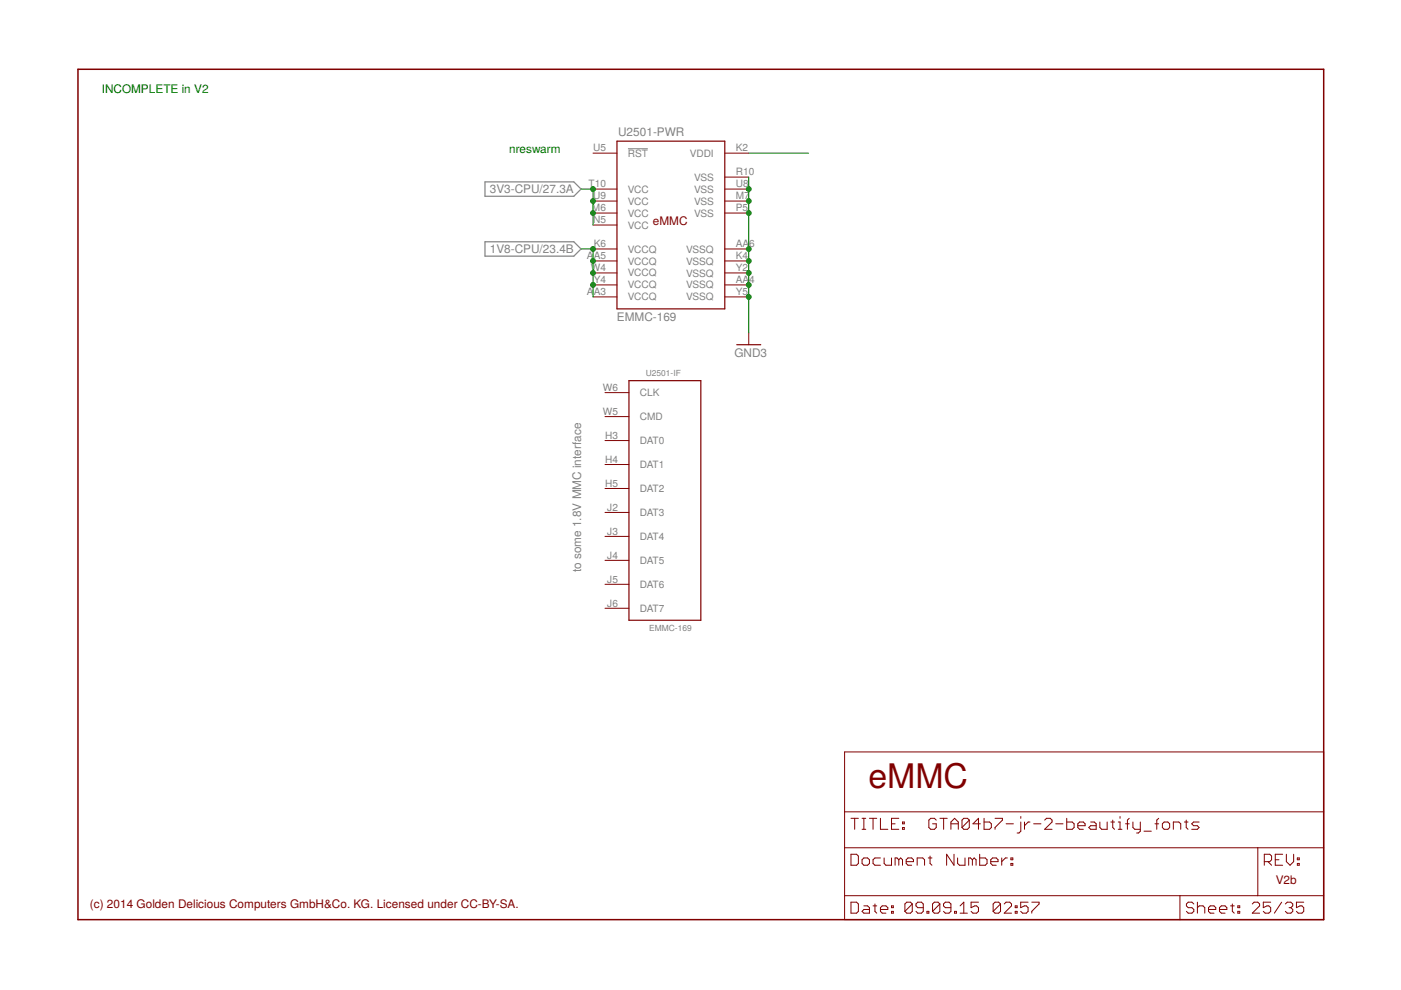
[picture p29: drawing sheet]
<svg xmlns="http://www.w3.org/2000/svg" width="297mm" height="210mm" viewBox="0 0 297 210" stroke-linecap="round" stroke-linejoin="round" font-family="sans-serif">
<defs><g id="words">
<text font-size="7.2" fill="#800000" x="184.1" y="167.1">eMMC</text>
<g font-size="2.5" fill="#008000">
<text x="21.6" y="19.8">INCOMPLETE in V2</text>
<text x="108" y="32.5">nreswarm</text>
</g>
<g font-size="2.5" fill="#808080">
<text x="131.1" y="28.9">U2501-PWR</text>
<text x="103.8" y="41">3V3-CPU/27.3A</text>
<text x="103.8" y="53.7">1V8-CPU/23.4B</text>
<text x="130.8" y="68">EMMC-169</text>
<text x="155.7" y="75.6">GND3</text>
<text x="123.2" y="121.3" transform="rotate(-90 123.2 121.3)">to some 1.8V MMC interface</text>
</g>
<g font-size="2.5" fill="#800000">
<text x="138.4" y="47.7">eMMC</text>
<text x="270.5" y="187.4">V2b</text>
<text x="19.1" y="192.4">(c) 2014 Golden Delicious Computers GmbH&amp;Co. KG. Licensed under CC-BY-SA.</text>
</g>
<g font-size="2.1" fill="#808080">
<text x="125.7" y="32.1">U5</text>
<text x="133.1" y="33.2">RST</text>
<text x="146.2" y="33.2">VDDI</text>
<text x="156" y="32.1">K2</text>
<text x="124.8" y="39.7">T10</text>
<text x="133.1" y="40.8">VCC</text>
<text x="147.2" y="38.3">VSS</text>
<text x="147.2" y="40.8">VSS</text>
<text x="156" y="37.2">R10</text>
<text x="156" y="39.7">U8</text>
<text x="125.5" y="44.8">M6</text>
<text x="125.7" y="42.3">U9</text>
<text x="125.7" y="47.3">N5</text>
<text x="133.1" y="43.4">VCC</text>
<text x="133.1" y="45.9">VCC</text>
<text x="147.2" y="43.4">VSS</text>
<text x="147.2" y="45.9">VSS</text>
<text x="156" y="42.3">M7</text>
<text x="156" y="44.8">P5</text>
<text x="125.9" y="52.4">K6</text>
<text x="133.1" y="48.5">VCC</text>
<text x="133.1" y="53.5">VCCQ</text>
<text x="145.5" y="53.5">VSSQ</text>
<text x="156" y="52.4">AA</text>
<text x="158.8" y="52.4">6</text>
<text x="124.5" y="55">A</text>
<text x="125.3" y="57.5">W4</text>
<text x="125.9" y="55">A5</text>
<text x="133.1" y="56.1">VCCQ</text>
<text x="133.1" y="58.6">VCCQ</text>
<text x="145.5" y="56.1">VSSQ</text>
<text x="145.5" y="58.6">VSSQ</text>
<text x="156" y="55">K4</text>
<text x="156" y="57.5">Y2</text>
<text x="124.5" y="62.6">A</text>
<text x="125.9" y="62.6">A3</text>
<text x="125.9" y="60">Y4</text>
<text x="133.1" y="61.2">VCCQ</text>
<text x="133.1" y="63.7">VCCQ</text>
<text x="145.5" y="61.2">VSSQ</text>
<text x="145.5" y="63.7">VSSQ</text>
<text x="156" y="60">AA</text>
<text x="156" y="62.6">Y5</text>
<text x="158.8" y="60">4</text>
<text x="127.8" y="82.9">W6</text>
<text x="127.8" y="88">W5</text>
<text x="135.7" y="84">CLK</text>
<text x="135.7" y="89.1">CMD</text>
<text x="128.3" y="93.1">H3</text>
<text x="135.7" y="94.2">DAT0</text>
<text x="128.3" y="98.1">H4</text>
<text x="135.7" y="99.3">DAT1</text>
<text x="128.3" y="103.2">H5</text>
<text x="135.7" y="104.3">DAT2</text>
<text x="128.7" y="108.3">J2</text>
<text x="128.7" y="113.4">J3</text>
<text x="135.7" y="109.4">DAT3</text>
<text x="128.7" y="118.5">J4</text>
<text x="135.7" y="114.5">DAT4</text>
<text x="135.7" y="119.6">DAT5</text>
<text x="128.7" y="123.5">J5</text>
<text x="135.7" y="124.6">DAT6</text>
<text x="128.7" y="128.6">J6</text>
<text x="135.7" y="129.7">DAT7</text>
</g>
<g font-size="1.8" fill="#808080">
<text x="136.9" y="79.7">U2501-IF</text>
<text x="137.7" y="133.8">EMMC-169</text>
</g>
</g></defs>
<path d="M133.1 31.5h4.3" fill="none" stroke="#808080" stroke-width=".21"/>
<path d="M102.8 38.6h18.9l1.5 1.5-1.5 1.5h-18.9zM102.8 51.3h18.9l1.5 1.5-1.5 1.5h-18.9z" fill="none" stroke="#808080" stroke-width=".25"/>
<path d="M16.5 14.7h264.1v180.3h-264.1z" fill="none" stroke="#800000" stroke-width=".32"/>
<g fill="none" stroke="#800000" stroke-width=".21">
<path d="M125.7 32.5h5.1M153.7 32.5h5M153.7 37.5h5M125.7 40.1h5.1M125.7 42.6h5.1M125.7 45.2h5.1M125.7 47.7h5.1M125.7 52.8h5.1M125.7 55.3h5.1M125.7 57.9h5.1M153.7 40.1h5M153.7 42.6h5"/>
<path d="M153.7 45.2h5M153.7 52.8h5M153.7 55.3h5M153.7 57.9h5M125.7 60.4h5.1M125.7 62.9h5.1M153.7 60.4h5M153.7 62.9h5M158.7 70.5v2.6M128.3 83.2h5M128.3 88.3h5M128.3 93.4h5"/>
<path d="M128.3 98.5h5M128.3 103.6h5M128.3 108.6h5M128.3 113.7h5M128.3 118.8h5M128.3 123.9h5M128.3 129h5M179.1 159.4h101.5v35.6h-101.5zM179.1 179.7h101.5M179.1 172.1h101.5M180.4 173.5h1.6M181.2 173.5v2.3"/>
<path d="M182.8 173.5h.8M182.8 175.8h.8M183.2 173.5v2.3M184.3 173.5h1.6M185.1 173.5v2.3M186.7 173.5v2.3h1.5M189 174.7h.8M190.6 173.5h-1.6v2.3h1.6M191.3 175.5h.4v.3h-.4zM191.3 174.3h.4v.4h-.4zM198.5 173.9l-.4-.4h-.8l-.4 .4v1.6l.4 .3h.8l.4-.3v-.8h-.8M199.3 173.5h1.5"/>
<path d="M200.1 173.5v2.3M201.6 175.8v-1.5l.8-.8 .8 .8v1.5M201.6 174.7h1.6M205.5 173.9l-.4-.4h-.8l-.3 .4v1.6M205.5 173.9v1.6l-.4 .3h-.8l-.3-.3M205.5 173.9l-1.5 1.6M207.9 174.7h-1.6l1.2-1.2v2.3M208.6 173.5v2.3h1.2l.4-.3v-.8l-.4-.4h-1.2M211 173.5h1.5v.4l-1.5 1.6v.3M213.3 174.7h1.6M216.4 173.1v.4M216.4 174.3v1.9l-.4 .4h-.4"/>
<path d="M217.2 174.3v1.5M218.4 174.3h-.4l-.8 .8M219.2 174.7h1.5M221.5 173.9l.4-.4h.8l.4 .4v.4l-1.6 1.5h1.6M223.8 174.7h1.6M226.2 173.5v2.3h1.1l.4-.3v-.8l-.4-.4h-1.1M228.5 175.1h1.6v-.4l-.4-.4h-.8l-.4 .4v.8l.4 .3h.8M231.2 174.3h.8l.4 .4v1.1h-1.2l-.4-.3 .4-.4h1.2M233.2 174.3v1.2l.4 .3h1.1v-1.5M235.5 174.3h.8M235.9 173.9v1.6l.4 .3M237.1 175.8h.8"/>
<path d="M237.1 174.3h.4v1.5M237.5 173.1v.4M238.6 174.7h.8M239.4 173.5l-.4 .4v1.9M240.2 174.3v1.2l.4 .3h1.2M241.8 174.3v1.9l-.4 .4h-.4M242.5 176.2h1.6M244.9 174.7h.8M245.7 173.5l-.4 .4v1.9M246.4 174.7l.4-.4h.8l.4 .4v.8l-.4 .3h-.8l-.4-.3zM248.8 175.8v-1.5h1.1l.4 .4v1.1M251.1 174.3h.8"/>
<path d="M251.5 173.9v1.6l.4 .3M254.2 174.3h-1.1l-.4 .4 .4 .4h.8l.3 .4-.3 .3h-1.2M266.7 179.7v10.2M179.1 189.9h101.5M180.4 181.1h1.2l.4 .4v1.6l-.4 .4h-1.2zM180.4 191.3h1.2l.4 .4v1.5l-.4 .4h-1.2zM182.8 182.3l.4-.4h.7l.4 .4v.8l-.4 .4h-.7l-.4-.4zM183.2 192.1h.7l.4 .3v1.2h-1.1l-.4-.4 .4-.4h1.1M185.1 192.1h.8M185.5 191.7v1.5l.4 .4M186.7 192.8h1.5v-.4l-.4-.3h-.8l-.3 .3v.8l.3 .4h.8M186.7 181.9h-1.2l-.4 .4v.8l.4 .4h1.2"/>
<path d="M187.5 181.9v1.2l.3 .4h1.2v-1.6M189 193.2h.4v.4h-.4zM189 192.1h.4v.3h-.4zM190.6 182.3l-.4-.4h-.4v1.6M190.6 182.3l.4-.4 .3 .4v1.2M190.6 182.3v1.2M192.1 182.7h1.6v-.4l-.4-.4h-.8l-.4 .4v.8l.4 .4h.8M193.4 191.7v1.5l-.4 .4h-.7l-.4-.4M193.4 191.7l-.4-.4h-.7l-.4 .4v1.5M193.4 191.7l-1.5 1.5M194.5 183.5v-1.6h1.1l.4 .4v1.2M195.7 192.4h-1.1l-.4-.3v-.4l.4-.4h.8l.3 .4v1.5l-.3 .4h-.8l-.4-.4"/>
<path d="M196.5 193.2h.4v.4h-.4zM196.8 181.9h.8M197.2 181.5v1.6l.4 .4M199.3 191.7v1.5l-.4 .4h-.8l-.4-.4M199.3 191.7l-.4-.4h-.8l-.4 .4v1.5M199.3 191.7l-1.6 1.5M201.6 192.4h-1.2l-.4-.3v-.4l.4-.4h.8l.4 .4v1.5l-.4 .4h-.8l-.4-.4M202.3 181.1v2.4l-1.6-2.4v2.4M202.4 193.2h.4v.4h-.4zM203 181.9v1.2l.4 .4h1.2v-1.6M203.6 193.6h1.5M203.6 192.1l.7-.8v2.3"/>
<path d="M206.2 182.3l-.4-.4h-.4v1.6M206.2 182.3v1.2M206.2 182.3l.3-.4 .4 .4v1.2M207.5 191.3h-1.6v1.1l.8-.3h.4l.4 .3v.8l-.4 .4h-.8l-.4-.4M207.7 181.1v2.4h1.2l.4-.4v-.8l-.4-.4h-1.2M210.1 182.7h1.5v-.4l-.4-.4h-.8l-.3 .4v.8l.3 .4h.8M212.1 191.7v1.5l-.4 .4h-.7l-.4-.4M212.1 191.7l-.4-.4h-.7l-.4 .4v1.5M212.1 191.7l-1.5 1.5M212.4 181.9v1.6M212.9 191.7l.4-.4h.8l.4 .4v.4l-1.6 1.5h1.6M213.6 181.9h-.4l-.8 .8"/>
<path d="M214.3 183.1h.4v.4h-.4zM214.3 181.9h.4v.4h-.4zM215.2 193.2h.4v.4h-.4zM215.2 192.1h.4v.3h-.4zM218 191.3h-1.6v1.1l.8-.3h.4l.4 .3v.8l-.4 .4h-.8l-.4-.4M218.8 191.3h1.5v.4l-1.5 1.5v.4M250.2 189.9v5.1M253.1 191.7l-.4-.4h-.8l-.4 .4v.4l.4 .3h.8l.4 .4v.4l-.4 .4h-.8l-.4-.4M253.9 192.4l.4-.3h.8l.3 .3v1.2M253.9 191.3v2.3M256.2 192.8h1.6v-.4l-.4-.3h-.8l-.4 .3v.8l.4 .4h.8M258.6 192.8h1.5v-.4l-.4-.3h-.7l-.4 .3v.8l.4 .4h.7"/>
<path d="M260.9 192.1h.8M261.3 191.7v1.5l.4 .4M262.4 193.2h.4v.4h-.4zM262.4 192.1h.4v.3h-.4zM265.5 191.7l.4-.4h.8l.4 .4v.4l-1.6 1.5h1.6M268.1 182.7h1.1l.4-.4v-.8l-.4-.4h-1.1v2.4M268.8 182.7l.8 .8M269.4 191.3h-1.6v1.1l.8-.3h.4l.4 .3v.8l-.4 .4h-.8l-.4-.4M270.4 182.3h.8M271.7 191.3l-1.5 2.3M271.9 181.1h-1.5v2.4h1.5M272.5 191.7l.4-.4h.8l.4 .4v.4l-.4 .3"/>
<path d="M272.7 181.1v1.6l.8 .8 .8-.8v-1.6M273.3 192.4h.4M273.7 192.4l.4 .4v.4l-.4 .4h-.8l-.4-.4M275.1 183.1h.4v.4h-.4zM275.1 181.9h.4v.4h-.4zM276.4 191.3h-1.5v1.1l.7-.3h.4l.4 .3v.8l-.4 .4h-.7l-.4-.4"/>
</g>
<path d="M130.8 29.9h22.9v35.6h-22.9zM156.2 73.1h5.1M133.3 80.7h15.3v50.8h-15.3z" fill="none" stroke="#800000" stroke-width=".25"/>
<path d="M158.7 37.5v33M158.7 32.5h12.7M123.2 40.1h2.5v7.6M123.2 52.8h2.5v10.1" fill="none" stroke="#008000" stroke-width=".21"/>
<g fill="#008000" stroke="#008000" stroke-width=".21">
<circle cx="125.7" cy="55.3" r=".51"/>
<circle cx="125.7" cy="57.9" r=".51"/>
<circle cx="125.7" cy="60.4" r=".51"/>
<circle cx="125.7" cy="52.8" r=".51"/>
<circle cx="125.7" cy="45.2" r=".51"/>
<circle cx="125.7" cy="42.6" r=".51"/>
<circle cx="125.7" cy="40.1" r=".51"/>
<circle cx="158.7" cy="42.6" r=".51"/>
<circle cx="158.7" cy="40.1" r=".51"/>
<circle cx="158.7" cy="60.4" r=".51"/>
<circle cx="158.7" cy="57.9" r=".51"/>
<circle cx="158.7" cy="55.3" r=".51"/>
<circle cx="158.7" cy="52.8" r=".51"/>
<circle cx="158.7" cy="45.2" r=".51"/>
<circle cx="158.7" cy="62.9" r=".51"/>
</g>
<use href="#words"/>
</svg>
